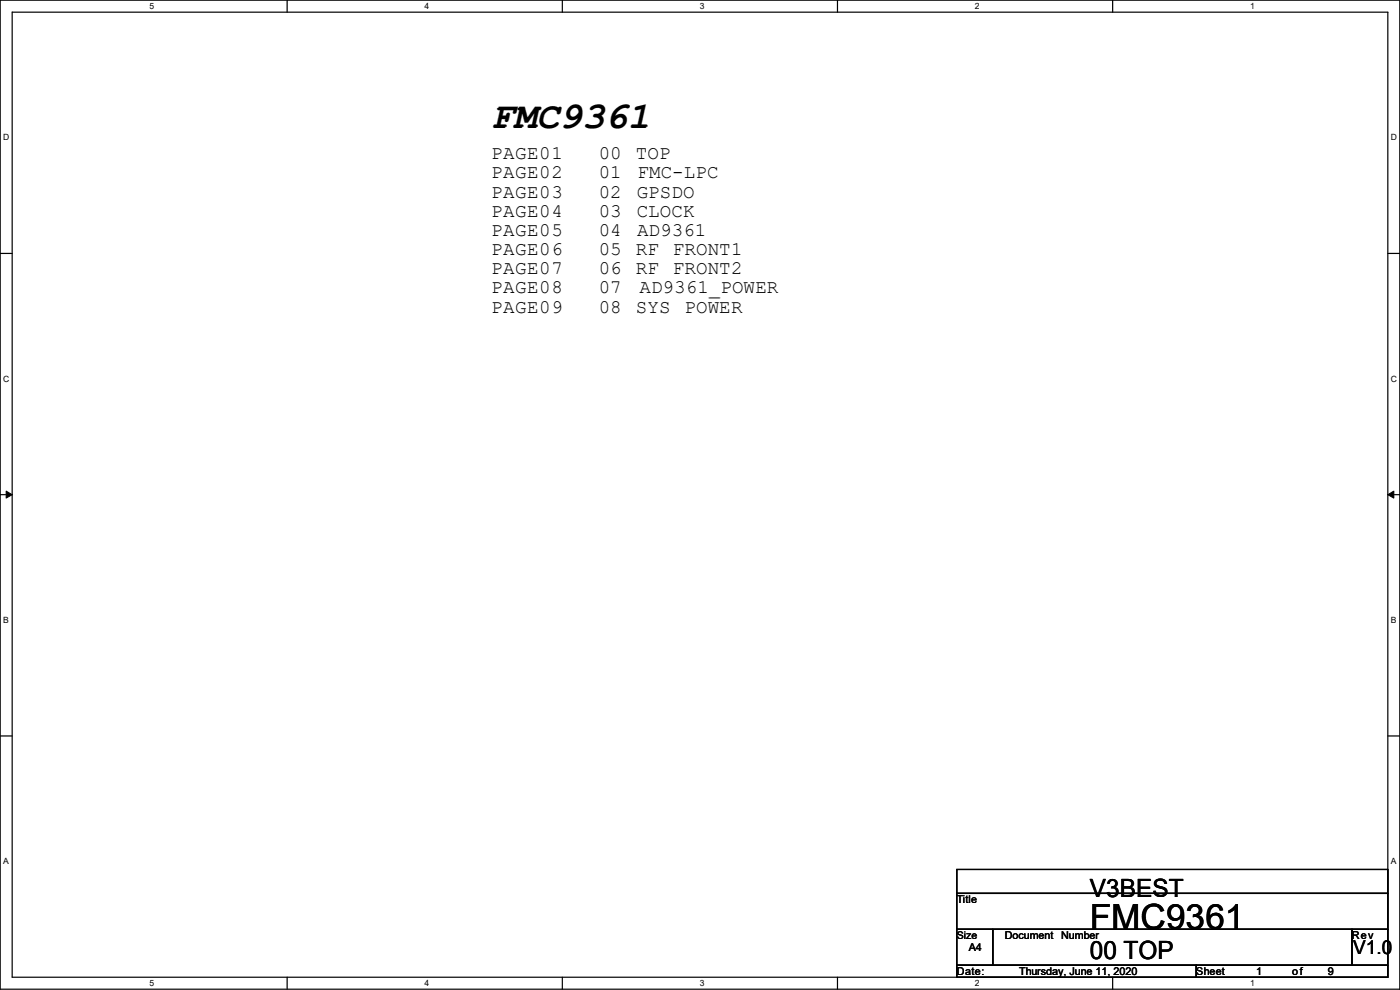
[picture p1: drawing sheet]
<svg xmlns="http://www.w3.org/2000/svg" width="297mm" height="210mm" viewBox="0 0 297 210" stroke-linecap="round" stroke-linejoin="round" font-family="sans-serif">
<defs><g id="words">
<text font-size="8" x="104.2" y="27.2">FMC9361</text>
<text font-size="7.4" x="231.2" y="197.1">FMC9361</text>
<g font-size="5.3">
<text x="231.2" y="190.2">V3BEST</text>
<text x="231.2" y="203.5">00 TOP</text>
</g>
<g font-size="4.1">
<text x="104.2" y="33.8">PAGE01</text>
<text x="127" y="33.8">00</text>
<text x="134.9" y="33.8">TOP</text>
<text x="104.2" y="37.8">PAGE02</text>
<text x="104.2" y="41.9">PAGE03</text>
<text x="127" y="37.8">01</text>
<text x="127" y="41.9">02</text>
<text x="135.1" y="41.9">GPSDO</text>
<text x="135.3" y="37.8">FMC-LPC</text>
<text x="104.2" y="46">PAGE04</text>
<text x="127" y="46">03</text>
<text x="135.1" y="46">CLOCK</text>
<text x="104.2" y="50">PAGE05</text>
<text x="127" y="50">04</text>
<text x="135.2" y="50">AD9361</text>
<text x="104.2" y="54.1">PAGE06</text>
<text x="104.2" y="58.2">PAGE07</text>
<text x="127" y="54.1">05</text>
<text x="127" y="58.2">06</text>
<text x="134.9" y="54.1">RF</text>
<text x="134.9" y="58.2">RF</text>
<text x="142.8" y="54.1">FRONT1</text>
<text x="142.8" y="58.2">FRONT2</text>
<text x="104.2" y="62.2">PAGE08</text>
<text x="127" y="62.2">07</text>
<text x="135.7" y="62.2">AD9361_POWER</text>
<text x="104.2" y="66.3">PAGE09</text>
<text x="127" y="66.3">08</text>
<text x="134.9" y="66.3">SYS</text>
<text x="145.2" y="66.3">POWER</text>
<text x="287.1" y="202.3">V1.0</text>
</g>
<g font-size="2.3">
<text x="203" y="191.6">Title</text>
<text x="205.5" y="201.8">A4</text>
<text x="213.1" y="199.2">Document</text>
<text x="225.1" y="199.2">Number</text>
<text x="286.8" y="199.2">Rev</text>
<text x="203" y="206.8">Date:</text>
<text x="216.2" y="206.8">Thursday, June 11, 2020</text>
<text x="253.8" y="206.8">Sheet</text>
<text x="266.5" y="206.8">1</text>
<text x="274.1" y="206.8">of</text>
<text x="281.7" y="206.8">9</text>
</g>
<text font-size="2.2" x="203" y="199.2">Size</text>
<g font-size="1.8">
<text x="31.7" y="1.9">5</text>
<text x="90.1" y="1.9">4</text>
<text x="148.5" y="1.9">3</text>
<text x="206.8" y="1.9">2</text>
<text x="265.2" y="1.9">1</text>
<text x=".7" y="29.8">D</text>
<text x="295.1" y="29.8">D</text>
<text x=".7" y="80.9">C</text>
<text x="295.1" y="80.9">C</text>
<text x=".7" y="132.1">B</text>
<text x="295.1" y="132.1">B</text>
<text x=".7" y="183.3">A</text>
<text x="295.1" y="183.3">A</text>
<text x="31.7" y="209.2">5</text>
<text x="90.1" y="209.2">4</text>
<text x="148.5" y="209.2">3</text>
<text x="206.8" y="209.2">2</text>
<text x="265.2" y="209.2">1</text>
</g>
</g></defs>
<path d="M0 0h297v209.8h-297zM2.6 2.6h291.8v204.7h-291.8z" fill="none" stroke="#000" stroke-width=".25"/>
<g fill="#fff">
<path d="M31.7 .3h1v2h-1z"/>
<path d="M31.7 207.6h1v1.9h-1z"/>
</g>
<path d="M60.9 0v2.6M60.9 207.3v2.5" fill="none" stroke="#000" stroke-width=".25"/>
<g fill="#fff">
<path d="M90.1 .3h1v2h-1z"/>
<path d="M90.1 207.6h1v1.9h-1z"/>
</g>
<path d="M119.3 0v2.6M119.3 207.3v2.5" fill="none" stroke="#000" stroke-width=".25"/>
<g fill="#fff">
<path d="M148.5 .3h.9v2h-.9z"/>
<path d="M148.5 207.6h.9v1.9h-.9z"/>
</g>
<path d="M177.7 0v2.6M177.7 207.3v2.5" fill="none" stroke="#000" stroke-width=".25"/>
<g fill="#fff">
<path d="M206.8 .3h1v2h-1z"/>
<path d="M206.8 207.6h1v1.9h-1z"/>
</g>
<path d="M236.1 0v2.6M236.1 207.3v2.5" fill="none" stroke="#000" stroke-width=".25"/>
<g fill="#fff">
<path d="M265.2 .3h1v2h-1z"/>
<path d="M265.2 207.6h1v1.9h-1z"/>
<path d="M.7 28.2h1.2v1.9h-1.2z"/>
<path d="M295.1 28.2h1.2v1.9h-1.2z"/>
<path d="M.7 79.3h1.2v2h-1.2z"/>
<path d="M295.1 79.3h1.2v2h-1.2z"/>
</g>
<path d="M0 53.8h2.6M294.4 53.8h2.6" fill="none" stroke="#000" stroke-width=".25"/>
<g fill="#fff">
<path d="M.7 130.5h1.2v2h-1.2z"/>
<path d="M295.1 130.5h1.1v2h-1.1z"/>
</g>
<path d="M0 104.9h2.6M294.4 104.9h2.6" fill="none" stroke="#000" stroke-width=".25"/>
<path d="M1.3 104.2l1.3 .7-1.3 .8zM294.4 104.9l1.3-.7v1.5z" fill="#000" stroke="#000" stroke-width=".21"/>
<g fill="#fff">
<path d="M.7 181.7h1.2v2h-1.2z"/>
<path d="M295.1 181.7h1.1v2h-1.1z"/>
</g>
<path d="M0 156.1h2.6M294.4 156.1h2.6M203 184.4h91.4v5.1h-91.4zM203 189.5h91.4v7.6h-91.4zM203 197.1h7.6v7.7h-7.6zM210.6 197.1h76.2v7.7h-76.2zM286.8 197.1h7.6v7.7h-7.6zM203 204.8h50.8v2.5h-50.8zM253.8 204.8h40.6v2.5h-40.6z" fill="none" stroke="#000" stroke-width=".25"/>
<use href="#words"/>
</svg>
